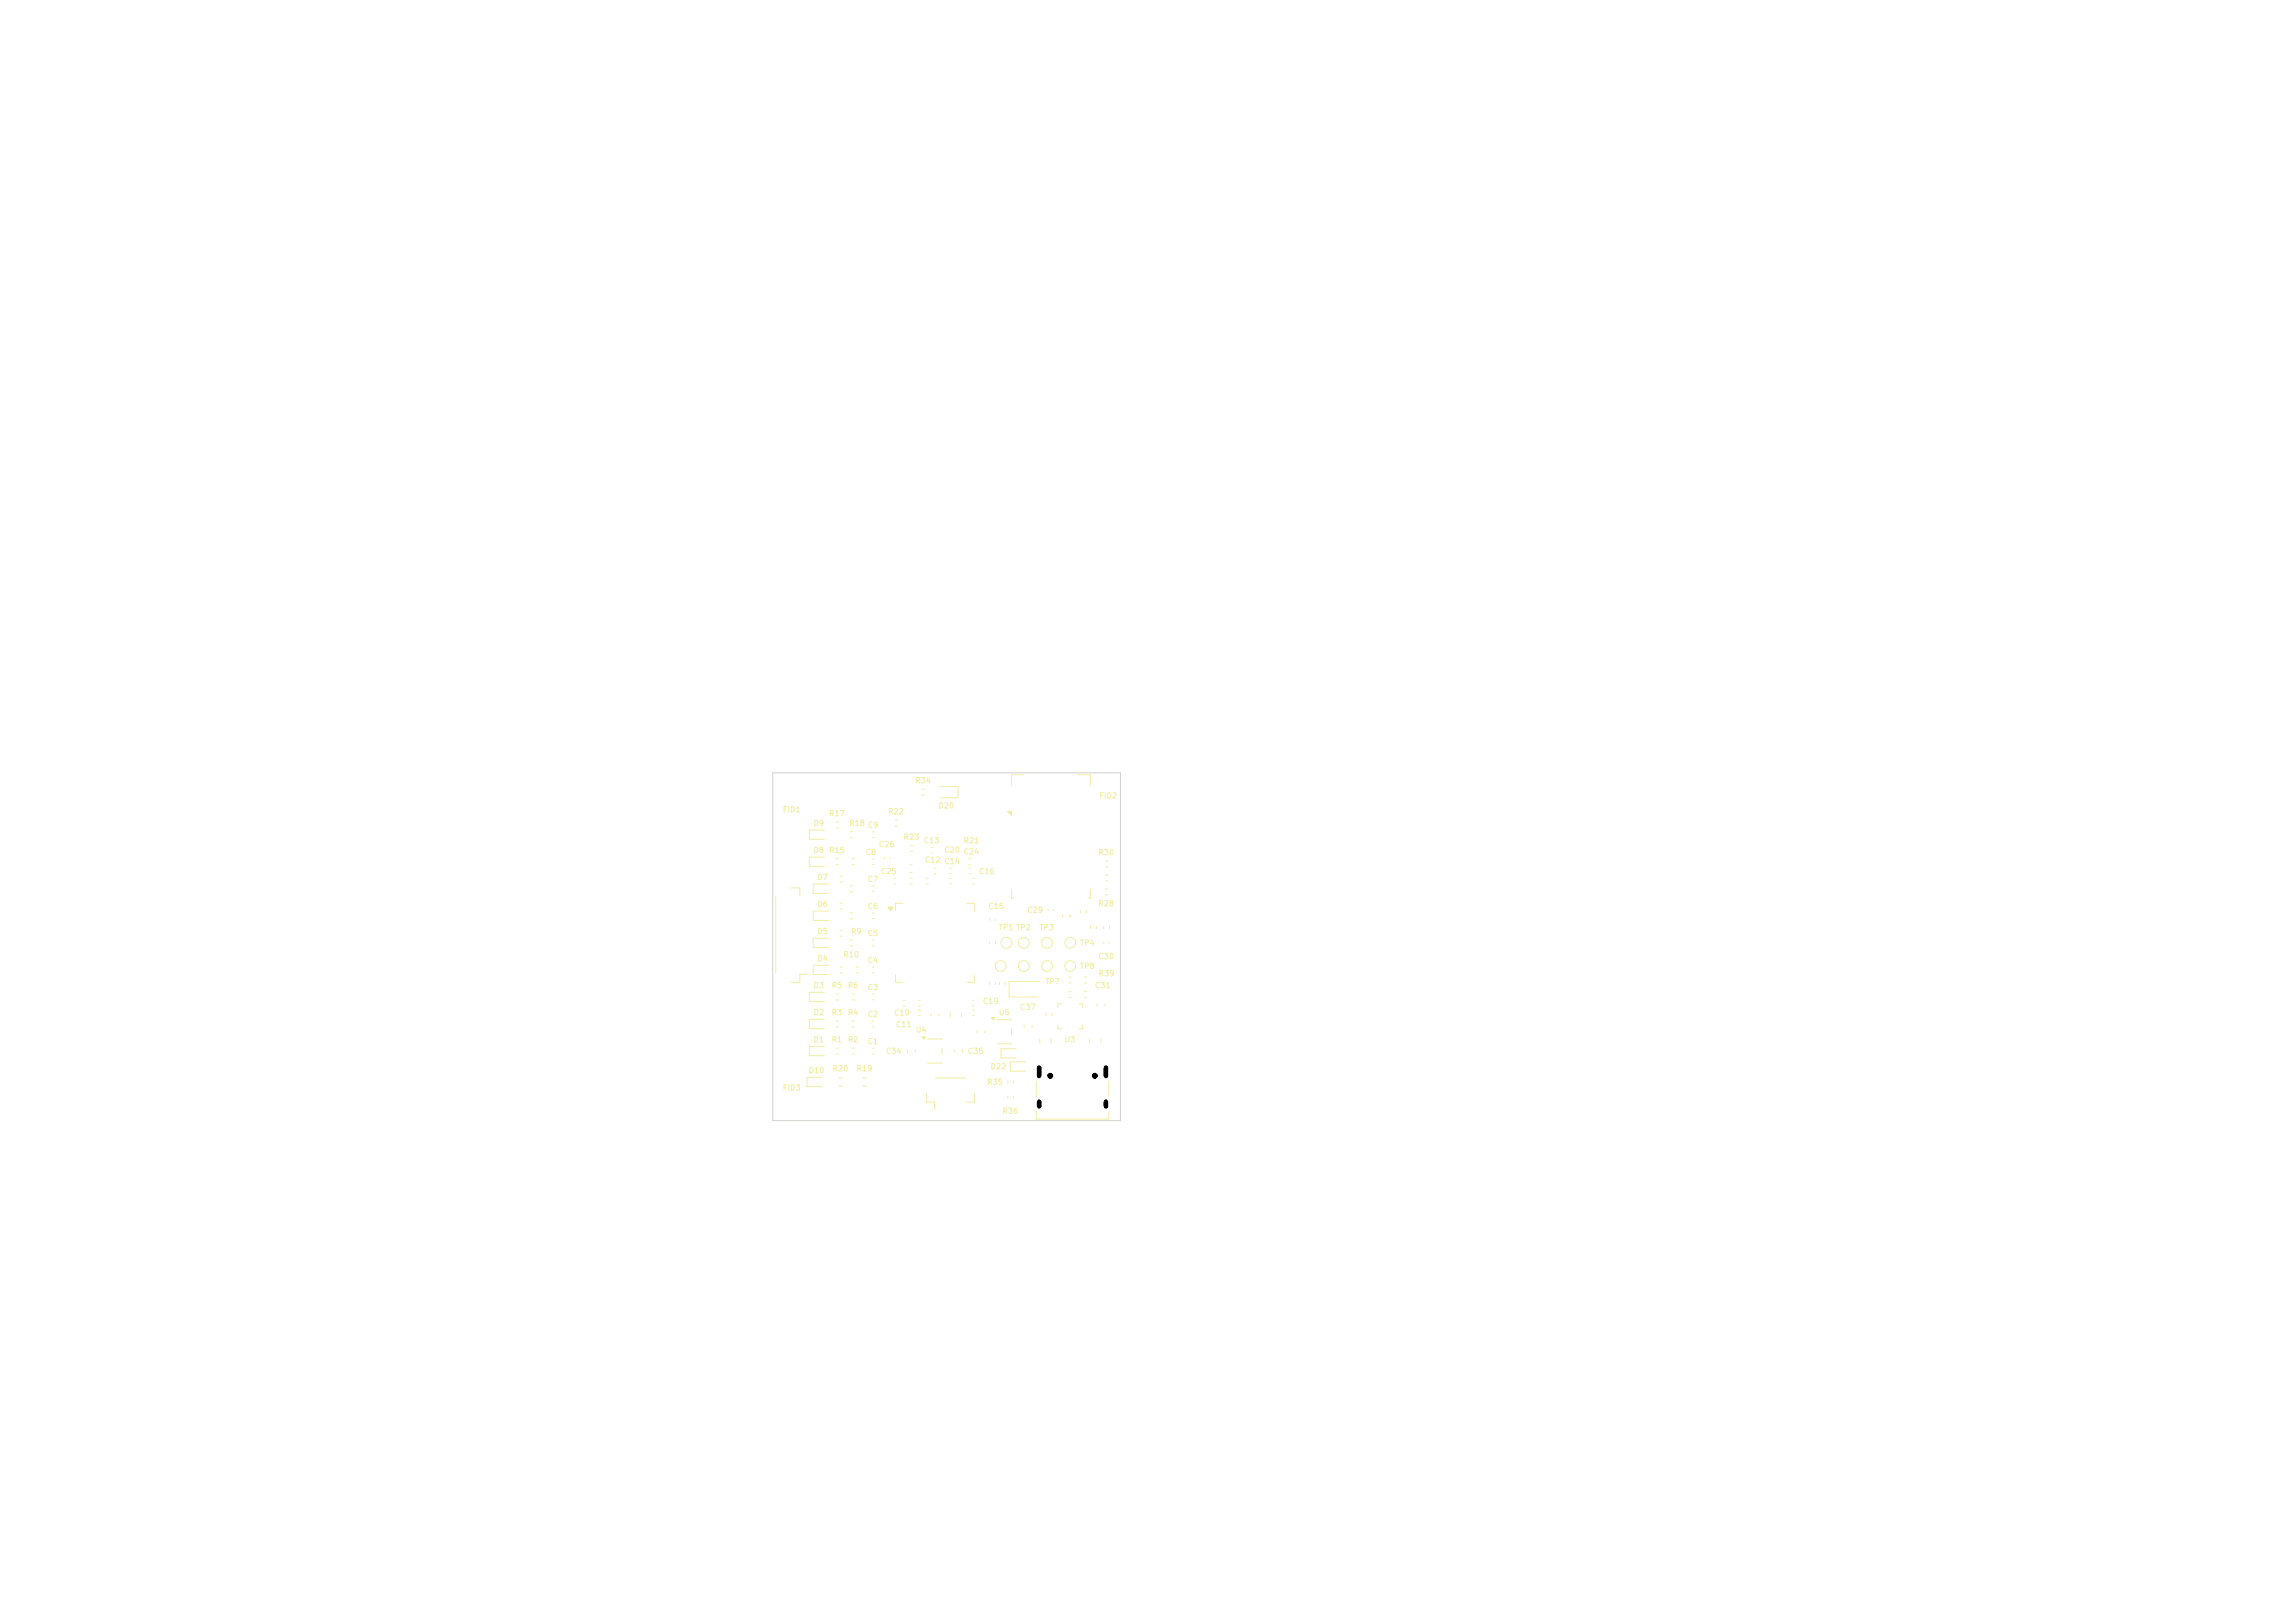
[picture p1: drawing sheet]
<svg xmlns="http://www.w3.org/2000/svg" width="297mm" height="210mm" viewBox="0 0 297 210" stroke-linecap="round" stroke-linejoin="round" font-family="sans-serif">
<defs><g id="words">
<g font-size=".7" fill="#f2eda1">
<text x="118.4" y="101.5">R34</text>
<text x="101.2" y="105.3">FID1</text>
<text x="105.2" y="107">D9</text>
<text x="107.2" y="105.8">R17</text>
<text x="109.8" y="107">R18</text>
<text x="112.2" y="107.3">C9</text>
<text x="114.9" y="105.5">R22</text>
<text x="121.4" y="104.8">D20</text>
<text x="142.2" y="103.5">FID2</text>
<text x="105.2" y="110.5">D8</text>
<text x="107.2" y="110.5">R15</text>
<text x="112" y="110.8">C8</text>
<text x="113.7" y="109.8">C26</text>
<text x="113.9" y="113.3">C25</text>
<text x="116.9" y="108.8">R23</text>
<text x="119.5" y="109.3">C13</text>
<text x="119.6" y="111.8">C12</text>
<text x="122.1" y="110.5">C20</text>
<text x="122.1" y="112">C14</text>
<text x="124.6" y="109.3">R21</text>
<text x="124.6" y="110.7">C24</text>
<text x="126.6" y="113.3">C16</text>
<text x="142.1" y="110.8">R30</text>
<text x="105.7" y="114">D7</text>
<text x="105.7" y="117.5">D6</text>
<text x="112.2" y="114.3">C7</text>
<text x="112.2" y="117.8">C6</text>
<text x="127.8" y="117.8">C15</text>
<text x="132.9" y="118.3">C29</text>
<text x="142.1" y="117.4">R28</text>
<text x="105.7" y="121">D5</text>
<text x="105.7" y="124.5">D4</text>
<text x="109.1" y="124">R10</text>
<text x="110.1" y="121">R9</text>
<text x="112.2" y="121.3">C5</text>
<text x="112.2" y="124.8">C4</text>
<text x="129.2" y="120.5">TP1 TP2</text>
<text x="134.4" y="120.5">TP3</text>
<text x="139.7" y="122.5">TP4</text>
<text x="139.7" y="125.5">TP8</text>
<text x="142.1" y="124.3">C30</text>
<text x="105.2" y="128">D3</text>
<text x="105.2" y="131.5">D2</text>
<text x="107.6" y="128">R5</text>
<text x="107.6" y="131.5">R3</text>
<text x="109.7" y="128">R6</text>
<text x="109.7" y="131.5">R4</text>
<text x="112.2" y="128.3">C3</text>
<text x="112.2" y="131.8">C2</text>
<text x="115.6" y="131.6">C10</text>
<text x="127.1" y="130.1">C19</text>
<text x="129.2" y="131.5">U5</text>
<text x="131.9" y="130.8">C37</text>
<text x="135.2" y="127.5">TP7</text>
<text x="141.6" y="128">C31</text>
<text x="142.1" y="126.5">R39</text>
<text x="105.2" y="135">D1</text>
<text x="107.6" y="135">R1</text>
<text x="109.7" y="135">R2</text>
<text x="112.2" y="135.3">C1</text>
<text x="114.6" y="136.5">C34</text>
<text x="115.9" y="133.1">C11</text>
<text x="118.4" y="133.8">U4</text>
<text x="125.2" y="136.5">C35</text>
<text x="137.7" y="135">U3</text>
<text x="101.2" y="141.3">FID3</text>
<text x="104.6" y="139">D10</text>
<text x="107.7" y="138.8">R20</text>
<text x="110.8" y="138.8">R19</text>
<text x="127.7" y="140.5">R35</text>
<text x="128.1" y="138.5">D22</text>
<text x="129.7" y="144.3">R36</text>
</g>
</g></defs>
<g fill="none" stroke="#f2eda1" stroke-width=".13">
<path d="M100.4 116.1v9.8M102.4 114.9h1.1v1M106.7 107.4h-2v1.2h2M106.7 110.9h-2v1.2h2M107.2 114.4h-2v1.2h2M107.2 117.9h-2v1.2h2M108.2 111.1h.3M108.2 111.9h.3M108.2 106.4h.3M108.2 107.1h.3M108.7 116.9h.3M108.7 117.6h.3"/>
<path d="M108.7 113.4h.3M108.7 114.1h.3M110 118.1h.4M110 118.9h.4M110 114.6h.4M110 115.4h.4M110 107.6h.4M110 108.4h.4M110.3 111.1h.3M110.3 111.9h.3M112.9 118.9h.2M112.9 111.1h.2"/>
<path d="M112.9 114.6h.2M112.9 115.4h.2M112.9 111.9h.2M112.9 118.1h.2M112.9 107.6h.2M112.9 108.4h.2M114.4 110.9v.2M115.2 110.9v.2M115.7 113.6h.2M115.7 114.4h.2M115.8 106.1h.4M115.8 106.9h.4"/>
<path d="M116.8 116.9h-.9v.9M117.7 113.6h.4M117.7 114.4h.4M117.8 111.9h.2M117.8 112.9h.2M117.8 109.4h.4M117.8 110.2h.4M119.3 102.1h.4M119.3 102.9h.4M119.9 113.6h.2M119.9 114.4h.2M120.5 109.6h.2"/>
<path d="M120.5 110.4h.2M120.9 112.3h.2M120.9 113.1h.2M121.7 101.8h2.3v1.4h-2.3M122.9 113.6h.2M122.9 114.4h.2M122.9 112.3h.2M122.9 113.1h.2M125.2 116.9h.9v.9M125.3 111.1h.4M125.3 111.9h.4M125.4 112.3h.2"/>
<path d="M125.4 113.1h.2M125.9 113.6h.2M125.9 114.4h.2M128.1 118.9v.2M128.8 118.9v.2M130.9 115.1v1.1h.3M132.5 100.3h-1.6v1.3M135.6 117.6v.3M136.4 117.6v.3M137.5 118.4v.2M138.5 118.4v.2M139.5 100.3h1.6v1.3"/>
<path d="M139.8 117.8v.4M140.6 117.8v.4M141.1 115.1v1.1h-.3M141.1 119.8v.4M141.9 119.8v.4M142.8 119.8v.4M143 113.2h.4M143 114h.4M143 115h.4M143 115.8h.4M143 111.4h.4M143 112.2h.4"/>
<path d="M143.6 119.8v.4M104.5 126.1h-1v1h-1.1M106.4 139.4h-2v1.2h2M106.7 128.4h-2v1.2h2M106.7 131.9h-2v1.2h2M106.7 135.4h-2v1.2h2M107.2 121.4h-2v1.2h2M107.2 124.9h-2v1.2h2M108.2 128.6h.3M108.2 129.4h.3M108.2 135.6h.3M108.2 136.4h.3"/>
<path d="M108.2 132.1h.3M108.2 132.9h.3M108.6 139.5h.4M108.7 125.1h.3M108.7 125.9h.3M108.7 120.4h.3M108.7 121.1h.3M110 121.6h.4M110 122.4h.4M110.3 128.6h.3M110.3 129.4h.3M110.3 135.6h.3"/>
<path d="M110.3 136.4h.3M110.3 132.1h.3M110.3 132.9h.3M110.8 125.1h.3M110.8 125.9h.3M111.7 139.5h.4M112.9 135.6h.2M112.9 136.4h.2M112.9 132.1h.2M112.9 132.9h.2M112.9 125.1h.2M112.9 125.9h.2"/>
<path d="M112.9 128.6h.2M112.9 129.4h.2M112.9 121.6h.2M112.9 122.4h.2M115.9 126.2v.9h.9M116.9 129.4h.2M116.9 130.2h.2M117.4 135.9v.2M118.5 135.9v.2M118.9 129.4h.2M118.9 130.2h.2M118.9 130.7h.2"/>
<path d="M118.9 131.4h.2M120.1 134.5h1.8M120.1 137.5h1.8M120.5 131.2v.2M121.1 139.5h3.8M121.5 131.2v.2M121.9 135.6v.8M123 131v.6M123.5 135.9v.2M124.4 131v.6M124.6 135.9v.2M125.8 129.4h.3"/>
<path d="M125.8 130.2h.3M125.9 130.7h.2M125.9 131.4h.2M126.1 126.2v.9h-.9M126.4 133.4v.2M127.5 133.4v.2M128.1 121.8v.4M128.1 127.1v.3M128.8 121.8v.4M128.8 127.1v.3M129.1 132h1.8M129.1 135h1.8"/>
<path d="M129.3 127.1v.3M130.1 127.1v.3M130.4 139.8v.4M130.9 133.1v.8M131.2 139.8v.4M131.5 135.7h-2v1.2h2M132.5 132.7v.2M132.7 137.4h-2v1.2h2M133.6 132.7v.2M134.1 139.9v2M134.4 127h-3.8v2h3.8M134.6 134.4v.6"/>
<path d="M135.4 131.1v.3M136 134.4v.6M136.1 131.1v.3M136.9 132.6v.5h.5M137.4 129.9h-.5v.5M138.3 128.3h.4M138.3 129.1h.4M138.3 126.4h.4M138.3 127.2h.4M139.6 129.9h.5v.5M140.1 132.6v.5h-.5M140.3 128.3h.4"/>
<path d="M140.3 129.1h.4M140.3 126.4h.4M140.3 127.2h.4M141 134.4v.6M142 129.9v.2M142.5 134.4v.6M142.8 121.9v.2M143 129.9v.2M143.5 139.9v2M143.6 121.9v.2M108.6 140.5h.4M111.7 140.5h.4"/>
<path d="M119.9 141.5v1.1h1v1M126.1 141.5v1.1h-1M130.4 141.8v.4M131.2 141.8v.4M134.1 143.8v1h9.4v-1"/>
<circle cx="129.5" cy="125" r=".7"/>
<circle cx="130.2" cy="122" r=".7"/>
<circle cx="132.5" cy="125" r=".7"/>
<circle cx="132.5" cy="122" r=".7"/>
<circle cx="135.5" cy="125" r=".7"/>
<circle cx="135.5" cy="122" r=".7"/>
<circle cx="138.5" cy="125" r=".7"/>
<circle cx="138.5" cy="122" r=".7"/>
</g>
<g fill="#f2eda1" stroke="#f2eda1" stroke-width=".13">
<path d="M130.4 105h.5v.5z"/>
<path d="M128.3 131.7h.5l-.3 .3z"/>
<path d="M114.9 117.4h.7l-.4 .4z"/>
<path d="M119.3 134.2h.5l-.3 .3z"/>
</g>
<path d="M100 100h45v45h-45z" fill="none" stroke="#d0d2cd" stroke-width=".13"/>
<g fill="#000" stroke="#000" stroke-width=".13">
<circle cx="135.9" cy="139.2" r=".33"/>
<circle cx="141.7" cy="139.2" r=".33"/>
</g>
<path d="M134.5 138.1v1.1M143.1 138.1v1.1M134.5 142.6v.6M143.1 142.6v.6" fill="none" stroke="#000" stroke-width=".6"/>
<use href="#words"/>
</svg>
